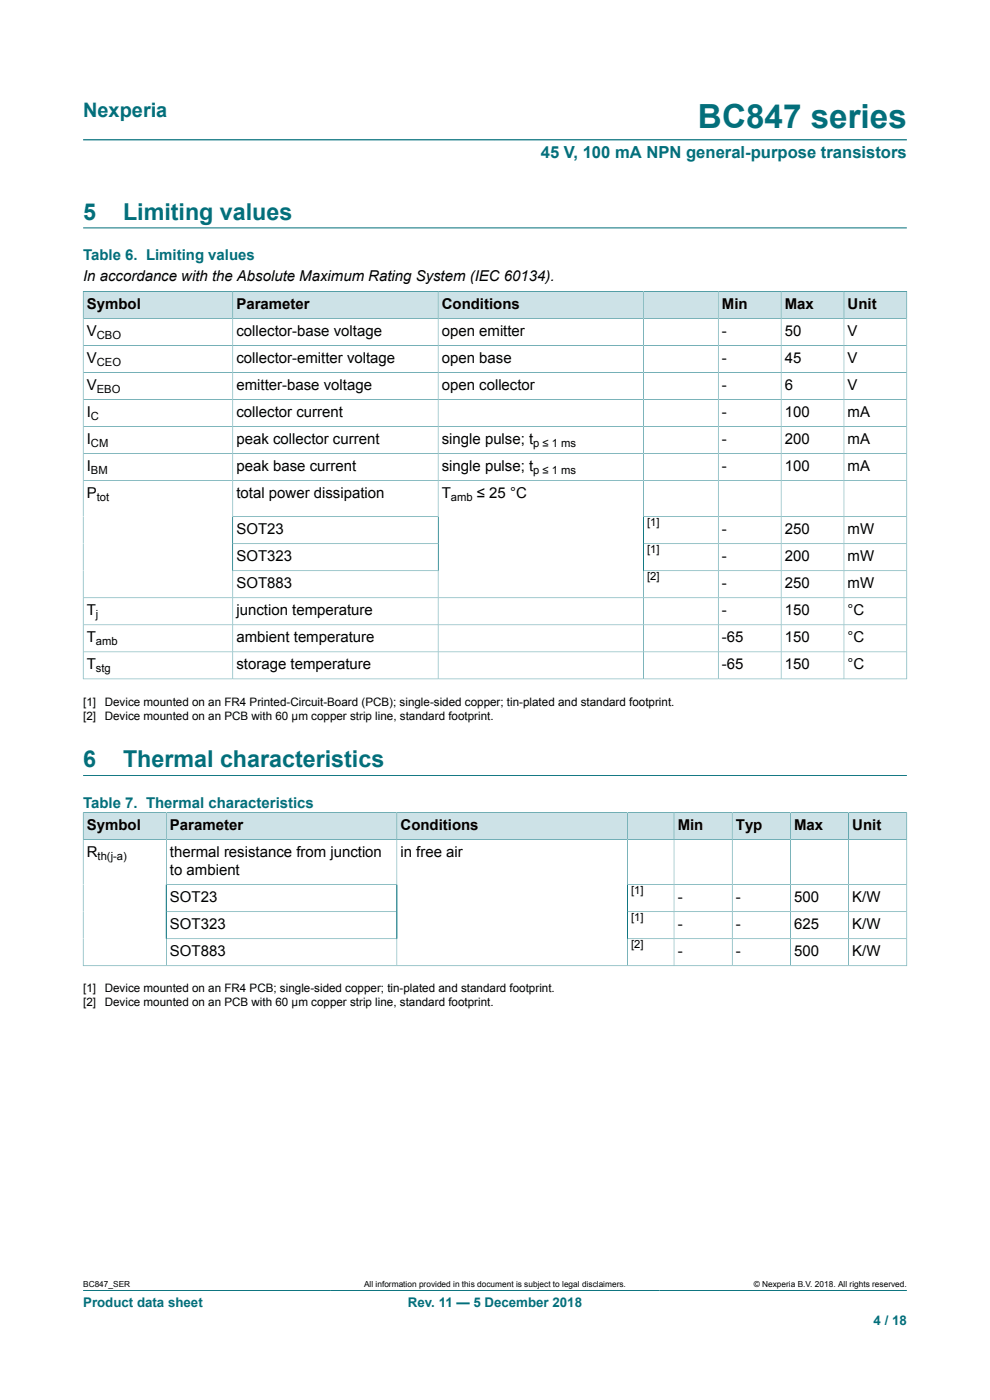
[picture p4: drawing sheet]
<svg xmlns="http://www.w3.org/2000/svg" width="210mm" height="297mm" viewBox="0 0 210 297" stroke-linecap="round" stroke-linejoin="round" font-family="sans-serif">
<defs><g id="words">
<text font-size="7.1" fill="#036f7b" x="148.1" y="27.2">BC847 series</text>
<g font-size="4.9" fill="#036f7b">
<text x="17.6" y="46.6">5</text>
<text x="26.1" y="46.6">Limiting values</text>
<text x="17.6" y="162.7">6</text>
<text x="26.1" y="162.7">Thermal characteristics</text>
</g>
<text font-size="4.2" fill="#036f7b" x="17.6" y="24.8">Nexperia</text>
<text font-size="3.5" fill="#036f7b" x="114.7" y="33.5">45 V, 100 mA NPN general-purpose transistors</text>
<g font-size="3.2" fill="#036f7b">
<text x="17.6" y="55.2">Table 6. Limiting values</text>
<text x="17.6" y="171.3">Table 7. Thermal characteristics</text>
</g>
<g font-size="3.2">
<text x="17.6" y="59.7">In accordance with the Absolute Maximum Rating System (IEC 60134).</text>
<text x="18.4" y="65.5">Symbol</text>
<text x="50.2" y="65.5">Parameter</text>
<text x="93.7" y="65.5">Conditions</text>
<text x="153.1" y="65.5">Min</text>
<text x="166.5" y="65.5">Max</text>
<text x="179.8" y="65.5">Unit</text>
<text x="18.4" y="71.2">V</text>
<text x="50.2" y="71.2">collector-base voltage</text>
<text x="93.7" y="71.2">open emitter</text>
<text x="153.1" y="71.2">-</text>
<text x="166.5" y="71.2">50</text>
<text x="179.8" y="71.2">V</text>
<text x="18.4" y="77">V</text>
<text x="50.2" y="77">collector-emitter voltage</text>
<text x="93.7" y="77">open base</text>
<text x="153.1" y="77">-</text>
<text x="166.5" y="77">45</text>
<text x="179.8" y="77">V</text>
<text x="18.4" y="82.7">V</text>
<text x="50.2" y="82.7">emitter-base voltage</text>
<text x="93.7" y="82.7">open collector</text>
<text x="153.1" y="82.7">-</text>
<text x="166.5" y="82.7">6</text>
<text x="179.8" y="82.7">V</text>
<text x="18.4" y="88.5">I</text>
<text x="50.2" y="88.5">collector current</text>
<text x="153.1" y="88.5">-</text>
<text x="166.5" y="88.5">100</text>
<text x="179.8" y="88.5">mA</text>
<text x="18.4" y="94.2">I</text>
<text x="50.2" y="94.2">peak collector current</text>
<text x="93.7" y="94.2">single pulse; t</text>
<text x="153.1" y="94.2">-</text>
<text x="166.5" y="94.2">200</text>
<text x="179.8" y="94.2">mA</text>
<text x="18.4" y="99.9">I</text>
<text x="50.2" y="99.9">peak base current</text>
<text x="93.7" y="99.9">single pulse; t</text>
<text x="153.1" y="99.9">-</text>
<text x="166.5" y="99.9">100</text>
<text x="179.8" y="99.9">mA</text>
<text x="18.4" y="105.7">P</text>
<text x="50.2" y="105.7">total power dissipation</text>
<text x="93.7" y="105.7">T</text>
<text x="101.2" y="105.7">≤ 25 °C</text>
<text x="50.2" y="113.3">SOT23</text>
<text x="153.1" y="113.3">-</text>
<text x="166.5" y="113.3">250</text>
<text x="179.8" y="113.3">mW</text>
<text x="50.2" y="119">SOT323</text>
<text x="153.1" y="119">-</text>
<text x="166.5" y="119">200</text>
<text x="179.8" y="119">mW</text>
<text x="50.2" y="124.8">SOT883</text>
<text x="153.1" y="124.8">-</text>
<text x="166.5" y="124.8">250</text>
<text x="179.8" y="124.8">mW</text>
<text x="18.4" y="130.5">T</text>
<text x="50.2" y="130.5">junction temperature</text>
<text x="153.1" y="130.5">-</text>
<text x="166.5" y="130.5">150</text>
<text x="179.8" y="130.5">°C</text>
<text x="18.4" y="136.2">T</text>
<text x="50.2" y="136.2">ambient temperature</text>
<text x="153.1" y="136.2">-65</text>
<text x="166.5" y="136.2">150</text>
<text x="179.8" y="136.2">°C</text>
<text x="18.4" y="142">T</text>
<text x="50.2" y="142">storage temperature</text>
<text x="153.1" y="142">-65</text>
<text x="166.5" y="142">150</text>
<text x="179.8" y="142">°C</text>
<text x="18.4" y="176.1">Symbol</text>
<text x="36.1" y="176.1">Parameter</text>
<text x="85" y="176.1">Conditions</text>
<text x="143.7" y="176.1">Min</text>
<text x="156.1" y="176.1">Typ</text>
<text x="168.4" y="176.1">Max</text>
<text x="180.8" y="176.1">Unit</text>
<text x="18.4" y="181.8">R</text>
<text x="36.1" y="181.8">thermal resistance from junction</text>
<text x="36.1" y="185.6">to ambient</text>
<text x="85" y="181.8">in free air</text>
<text x="36.1" y="191.4">SOT23</text>
<text x="143.7" y="191.4">-</text>
<text x="156.1" y="191.4">-</text>
<text x="168.4" y="191.4">500</text>
<text x="180.8" y="191.4">K/W</text>
<text x="36.1" y="197.1">SOT323</text>
<text x="143.7" y="197.1">-</text>
<text x="156.1" y="197.1">-</text>
<text x="168.4" y="197.1">625</text>
<text x="180.8" y="197.1">K/W</text>
<text x="36.1" y="202.8">SOT883</text>
<text x="143.7" y="202.8">-</text>
<text x="156.1" y="202.8">-</text>
<text x="168.4" y="202.8">500</text>
<text x="180.8" y="202.8">K/W</text>
</g>
<g font-size="2.8" fill="#036f7b">
<text x="17.6" y="277.3">Product data sheet</text>
<text x="86.5" y="277.3">Rev. 11 — 5 December 2018</text>
<text x="185.3" y="281">4 / 18</text>
</g>
<g font-size="2.5">
<text x="17.6" y="149.7">[1]</text>
<text x="22.2" y="149.7">Device mounted on an FR4 Printed-Circuit-Board (PCB); single-sided copper; tin-plated and standard footprint.</text>
<text x="17.6" y="152.6">[2]</text>
<text x="22.2" y="152.6">Device mounted on an PCB with 60 μm copper strip line, standard footprint.</text>
<text x="17.6" y="210.5">[1]</text>
<text x="17.6" y="213.5">[2]</text>
<text x="22.2" y="210.5">Device mounted on an FR4 PCB; single-sided copper; tin-plated and standard footprint.</text>
<text x="22.2" y="213.5">Device mounted on an PCB with 60 μm copper strip line, standard footprint.</text>
</g>
<g font-size="2.4">
<text x="20.5" y="71.9">CBO</text>
<text x="20.5" y="77.6">CEO</text>
<text x="20.5" y="83.3">EBO</text>
<text x="19.3" y="89.1">C</text>
<text x="19.3" y="94.8">CM</text>
<text x="113.1" y="94.8">p ≤ 1 ms</text>
<text x="19.3" y="100.5">BM</text>
<text x="113.1" y="100.5">p ≤ 1 ms</text>
<text x="20.5" y="106.3">tot</text>
<text x="95.6" y="106.3">amb</text>
<text x="137.3" y="111.7">[1]</text>
<text x="137.3" y="117.4">[1]</text>
<text x="137.3" y="123.1">[2]</text>
<text x="20.4" y="131.1">j</text>
<text x="20.4" y="136.9">amb</text>
<text x="20.4" y="142.6">stg</text>
<text x="20.7" y="182.4">th(j-a)</text>
<text x="133.9" y="189.7">[1]</text>
<text x="133.9" y="195.5">[1]</text>
<text x="133.9" y="201.2">[2]</text>
</g>
<g font-size="1.8">
<text x="17.6" y="273.1">BC847_SER</text>
<text x="77.2" y="273.1">All information provided in this document is subject to legal disclaimers.</text>
<text x="159.9" y="273.1">© Nexperia B.V. 2018. All rights reserved.</text>
</g>
</g></defs>
<path d="M17.6 29.7h174.8M17.6 48.3h174.8" fill="none" stroke="#036f7b" stroke-width=".21"/>
<path d="M17.7 61.9h31.6v5.6h-31.6z" fill="#cde2e7"/>
<path d="M17.6 61.7v5.9h31.8v-5.8h-31.8" fill="none" stroke="#036f7b" stroke-width=".21"/>
<path d="M49.5 61.9h43.4v5.6h-43.4z" fill="#cde2e7"/>
<path d="M49.4 61.8h43.5v5.8h-43.5z" fill="none" stroke="#036f7b" stroke-width=".21"/>
<path d="M93 61.9h43.4v5.6h-43.4z" fill="#cde2e7"/>
<path d="M92.9 61.8h43.6v5.8h-43.6z" fill="none" stroke="#036f7b" stroke-width=".21"/>
<path d="M136.6 61.9h15.7v5.6h-15.7z" fill="#cde2e7"/>
<path d="M136.5 61.8h15.9v5.8h-15.9z" fill="none" stroke="#036f7b" stroke-width=".21"/>
<path d="M152.4 61.9h13.2v5.6h-13.2z" fill="#cde2e7"/>
<path d="M152.4 61.8h13.3v5.8h-13.3z" fill="none" stroke="#036f7b" stroke-width=".21"/>
<path d="M165.8 61.9h13.2v5.6h-13.2z" fill="#cde2e7"/>
<path d="M165.7 61.8h13.3v5.8h-13.3z" fill="none" stroke="#036f7b" stroke-width=".21"/>
<path d="M179.1 61.9h13.2v5.6h-13.2z" fill="#cde2e7"/>
<g fill="none" stroke="#036f7b" stroke-width=".21">
<path d="M17.6 73.3h174.8M17.6 79h174.8M49.4 67.6v76.4M92.9 67.6v76.4M136.5 67.6v76.4M152.4 67.6v76.4M165.7 67.6v76.4M192.4 61.7v82.4M192.4 67.6h-174.8v76.5M192.4 61.8h-13.4v82.2M17.6 84.8h174.8M17.6 90.5h174.8"/>
<path d="M17.6 96.2h174.8M17.6 102h174.8M49.4 115.4h43.5M92.9 109.6h-43.5M136.5 109.6h55.9M136.5 115.4h55.9M17.6 126.8h174.8M17.6 132.6h174.8M17.6 138.3h174.8M49.4 121.1h43.5M136.5 121.1h55.9M17.6 144h174.8"/>
<path d="M17.6 164.5h174.8"/>
</g>
<path d="M17.7 172.5h17.5v5.6h-17.5z" fill="#cde2e7"/>
<path d="M17.6 172.3v5.8h17.7v-5.7h-17.7" fill="none" stroke="#036f7b" stroke-width=".21"/>
<path d="M35.3 172.5h48.8v5.6h-48.8z" fill="#cde2e7"/>
<path d="M35.3 172.4h48.9v5.7h-48.9z" fill="none" stroke="#036f7b" stroke-width=".21"/>
<path d="M84.3 172.5h48.7v5.6h-48.7z" fill="#cde2e7"/>
<path d="M84.2 172.4h48.9v5.7h-48.9z" fill="none" stroke="#036f7b" stroke-width=".21"/>
<path d="M133.2 172.5h9.7v5.6h-9.7z" fill="#cde2e7"/>
<path d="M133.1 172.4h9.9v5.7h-9.9z" fill="none" stroke="#036f7b" stroke-width=".21"/>
<path d="M143 172.5h12.2v5.6h-12.2z" fill="#cde2e7"/>
<path d="M143 172.4h12.3v5.7h-12.3z" fill="none" stroke="#036f7b" stroke-width=".21"/>
<path d="M155.4 172.5h12.2v5.6h-12.2z" fill="#cde2e7"/>
<path d="M155.3 172.4h12.4v5.7h-12.4z" fill="none" stroke="#036f7b" stroke-width=".21"/>
<path d="M167.7 172.5h12.2v5.6h-12.2z" fill="#cde2e7"/>
<path d="M167.7 172.4h12.3v5.7h-12.3z" fill="none" stroke="#036f7b" stroke-width=".21"/>
<path d="M180.1 172.5h12.2v5.6h-12.2z" fill="#cde2e7"/>
<g fill="none" stroke="#036f7b" stroke-width=".21">
<path d="M35.3 178.1v26.8M84.2 178.1v26.8M133.1 178.1v26.8M143 178.1v26.8M155.3 178.1v26.8M167.7 178.1v26.8M192.4 172.3v32.7M192.4 178.1h-174.8v26.9M192.4 172.4h-12.4v32.5M35.3 187.7h48.9M35.3 193.4h48.9M35.3 199.2h48.9"/>
<path d="M133.1 187.7h59.3M192.4 193.4h-59.3M192.4 199.2h-59.3M17.6 204.9h174.8M17.6 273.8h174.8"/>
</g>
<use href="#words"/>
</svg>
